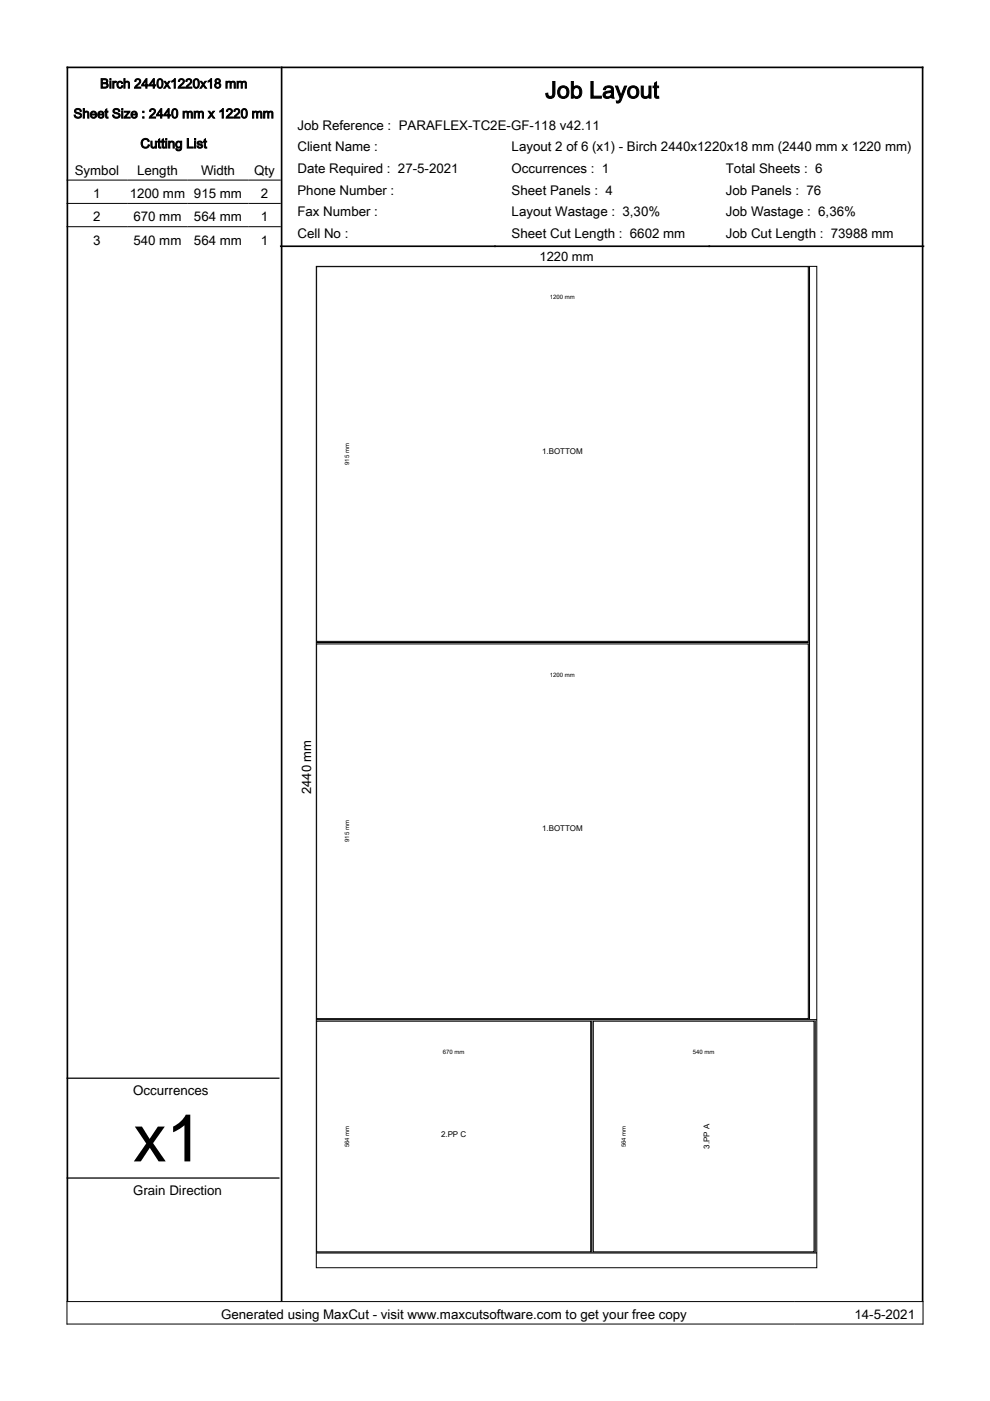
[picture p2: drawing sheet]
<svg xmlns="http://www.w3.org/2000/svg" width="210mm" height="297mm" viewBox="0 0 210 297" stroke-linecap="round" stroke-linejoin="round" font-family="sans-serif">
<defs><g id="words">
<text font-size="14.1" x="28.2" y="246.2">x1</text>
<text font-size="4.9" x="115.6" y="20.8">Job Layout</text>
<g font-size="2.8">
<text x="21.2" y="18.7">Birch 2440x1220x18 mm</text>
<text x="15.6" y="25">Sheet Size : 2440 mm x 1220 mm</text>
<text x="63.1" y="27.5">Job Reference : PARAFLEX-TC2E-GF-118 v42.11</text>
<text x="29.8" y="31.4">Cutting List</text>
<text x="63.1" y="32.1">Client Name :</text>
<text x="108.5" y="32.1">Layout 2 of 6 (x1) - Birch 2440x1220x18 mm (2440 mm x 1220 mm)</text>
<text x="15.8" y="37">Symbol</text>
<text x="19.7" y="42">1</text>
<text x="27.5" y="42">1200 mm 915 mm</text>
<text x="29.1" y="37">Length</text>
<text x="42.6" y="37">Width</text>
<text x="53.9" y="37">Qty</text>
<text x="55.3" y="42">2</text>
<text x="63.1" y="36.7">Date Required : 27-5-2021</text>
<text x="63.1" y="41.3">Phone Number :</text>
<text x="108.5" y="36.7">Occurrences : 1</text>
<text x="108.5" y="41.3">Sheet Panels : 4</text>
<text x="153.9" y="36.7">Total Sheets : 6</text>
<text x="153.9" y="41.3">Job Panels : 76</text>
<text x="19.7" y="46.9">2</text>
<text x="28.3" y="46.9">670 mm</text>
<text x="41.1" y="46.9">564 mm</text>
<text x="55.3" y="46.9">1</text>
<text x="63.1" y="45.9">Fax Number :</text>
<text x="108.5" y="45.9">Layout Wastage : 3,30%</text>
<text x="153.9" y="45.9">Job Wastage : 6,36%</text>
<text x="19.7" y="51.9">3</text>
<text x="28.3" y="51.9">540 mm</text>
<text x="41.1" y="51.9">564 mm</text>
<text x="55.3" y="51.9">1</text>
<text x="63.1" y="50.4">Cell No :</text>
<text x="108.5" y="50.4">Sheet Cut Length : 6602 mm</text>
<text x="153.9" y="50.4">Job Cut Length : 73988 mm</text>
<text x="114.4" y="55.4">1220 mm</text>
<text x="66" y="168.4" transform="rotate(-90 66 168.4)">2440 mm</text>
<text x="28.2" y="232.1">Occurrences</text>
<text x="28.2" y="253.3">Grain Direction</text>
<text x="46.9" y="279.8">Generated using MaxCut - visit www.maxcutsoftware.com to get your free copy</text>
<text x="181.2" y="279.8">14-5-2021</text>
</g>
<g font-size="1.7">
<text x="114.9" y="96.3">1.BOTTOM</text>
<text x="114.9" y="176.3">1.BOTTOM</text>
<text x="93.5" y="241">2.PP C</text>
<text x="150.5" y="243.6" transform="rotate(-90 150.5 243.6)">3.PP A</text>
</g>
<g font-size="1.3">
<text x="116.6" y="63.5">1200 mm</text>
<text x="74" y="98.6" transform="rotate(-90 74 98.6)">915 mm</text>
<text x="116.6" y="143.5">1200 mm</text>
<text x="74" y="178.5" transform="rotate(-90 74 178.5)">915 mm</text>
<text x="93.9" y="223.4">670 mm</text>
<text x="146.9" y="223.4">540 mm</text>
<text x="74" y="243.3" transform="rotate(-90 74 243.3)">564 mm</text>
<text x="132.7" y="243.3" transform="rotate(-90 132.7 243.3)">564 mm</text>
</g>
</g></defs>
<path d="M14.1 14.3h181.7M14.3 14.1v261.8M59.7 14.1v261.8M195.6 14.1v261.8M59.5 52.2h136.3" fill="none" stroke="#000" stroke-width=".35"/>
<path d="M14.1 38.2h45.4M14.1 43.1h45.4M14.1 48.1h45.4" fill="none" stroke="#000" stroke-width=".21"/>
<g fill="#fff" stroke="#000" stroke-width=".21">
<path d="M67.1 56.5h106.1v212.3h-106.1z"/>
<path d="M67.1 56.5h104.3v79.5h-104.3z"/>
<path d="M67.1 136.5h104.3v79.5h-104.3z"/>
<path d="M67.1 216.5h58.1v48.9h-58.1z"/>
<path d="M125.8 216.5h46.8v48.9h-46.8z"/>
</g>
<path d="M171.6 56.4v159.7M67 136.2h104.5M67 216.2h106.2M125.5 216.4v49.1M172.8 216.4v49.1M67 265.6h106.2" fill="none" stroke="#000" stroke-width=".27"/>
<path d="M14.1 228.6h45.2M14.1 249.8h45.2" fill="none" stroke="#000" stroke-width=".26"/>
<path d="M14.1 276h181.7M14.2 275.9v4.9M195.7 275.9v4.9M14.1 280.7h181.7" fill="none" stroke="#000" stroke-width=".21"/>
<use href="#words"/>
</svg>
